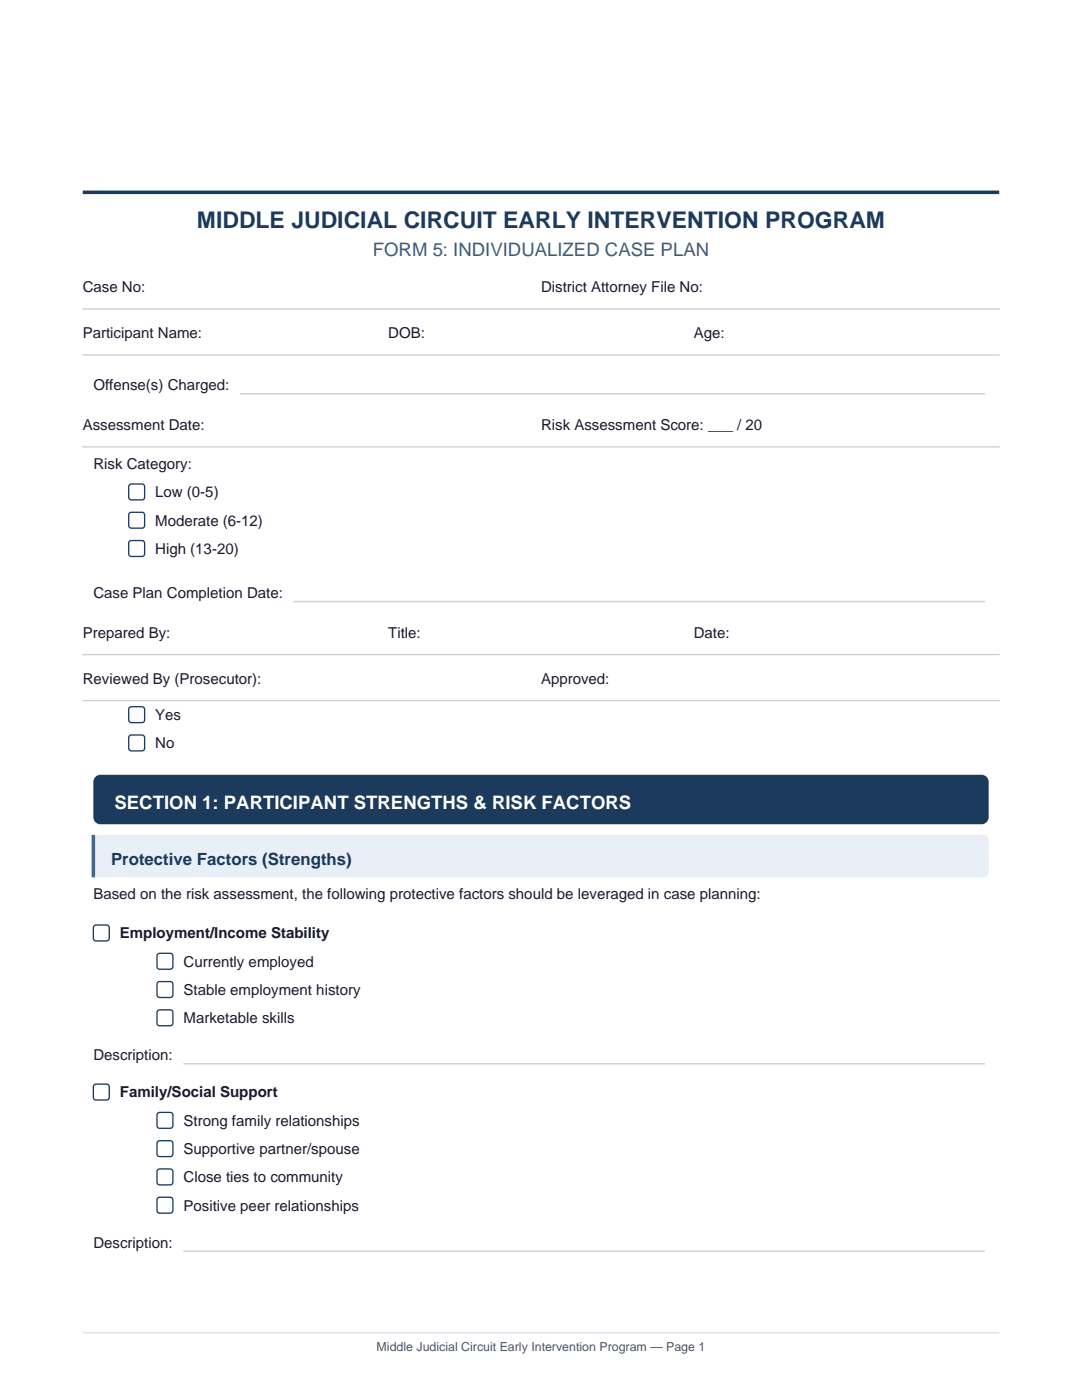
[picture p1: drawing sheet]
<svg xmlns="http://www.w3.org/2000/svg" width="216mm" height="279mm" viewBox="0 0 216 279" stroke-linecap="round" stroke-linejoin="round" font-family="sans-serif">
<defs><g id="words">
<text font-size="4.6" fill="#1b3a5c" x="39.3" y="45.4">MIDDLE JUDICIAL CIRCUIT EARLY INTERVENTION PROGRAM</text>
<text font-size="3.7" fill="#3d5a80" x="74.4" y="51.1">FORM 5: INDIVIDUALIZED CASE PLAN</text>
<text font-size="3.7" fill="#fff" x="22.9" y="161.5">SECTION 1: PARTICIPANT STRENGTHS &amp; RISK FACTORS</text>
<text font-size="3.4" fill="#1b3a5c" x="22.2" y="172.6">Protective Factors (Strengths)</text>
<g font-size="3" fill="#1a1a2e">
<text x="16.5" y="58.3">Case No:</text>
<text x="107.9" y="58.3">District Attorney File No:</text>
<text x="16.5" y="67.5">Participant Name:</text>
<text x="77.5" y="67.5">DOB:</text>
<text x="138.4" y="67.5">Age:</text>
<text x="18.6" y="77.9">Offense(s) Charged:</text>
<text x="16.5" y="85.8">Assessment Date:</text>
<text x="107.9" y="85.8">Risk Assessment Score: ___ / 20</text>
<text x="18.6" y="93.6">Risk Category:</text>
<text x="31" y="99.2">Low (0-5)</text>
<text x="31" y="104.9">Moderate (6-12)</text>
<text x="31" y="110.5">High (13-20)</text>
<text x="18.6" y="119.3">Case Plan Completion Date:</text>
<text x="16.5" y="127.3">Prepared By:</text>
<text x="77.5" y="127.3">Title:</text>
<text x="138.4" y="127.3">Date:</text>
<text x="16.5" y="136.5">Reviewed By (Prosecutor):</text>
<text x="107.9" y="136.5">Approved:</text>
<text x="31" y="143.7">Yes</text>
<text x="31" y="149.3">No</text>
<text x="18.6" y="179.5">Based on the risk assessment, the following protective factors should be leveraged in case planning:</text>
<text x="23.9" y="187.3">Employment/Income Stability</text>
<text x="36.6" y="192.9">Currently employed</text>
<text x="36.6" y="198.5">Stable employment history</text>
<text x="36.6" y="204.2">Marketable skills</text>
<text x="18.6" y="211.6">Description:</text>
<text x="23.9" y="219">Family/Social Support</text>
<text x="36.6" y="224.6">Strong family relationships</text>
<text x="36.6" y="230.3">Supportive partner/spouse</text>
<text x="36.6" y="235.9">Close ties to community</text>
<text x="36.6" y="241.6">Positive peer relationships</text>
<text x="18.6" y="249">Description:</text>
</g>
<text font-size="2.5" fill="#4a5568" x="75.2" y="269.5">Middle Judicial Circuit Early Intervention Program — Page 1</text>
</g></defs>
<path d="M16.5 38.4h182.9" fill="none" stroke="#1b3a5c" stroke-width=".71" stroke-linecap="butt"/>
<path d="M16.5 266h182.9" fill="none" stroke="#d0d7e0" stroke-width=".2"/>
<path d="M16.5 61.7h182.9M16.5 70.8h182.9M47.9 78.6h148.7M16.5 89.2h182.9" fill="none" stroke="#c8ced6" stroke-width=".26"/>
<g fill="#fff" stroke="#1b3a5c" stroke-width=".26">
<path d="M25.9 96.7l2.4-.1 .5 .3 .1 2.3-.3 .5-2.4 .1-.4-.3-.1-2.4z" fill-rule="evenodd"/>
<path d="M25.9 102.3l2.4-.1 .5 .3 .1 2.4-.3 .4-2.4 .1-.4-.3-.1-2.3z" fill-rule="evenodd"/>
<path d="M25.9 108l2.4-.1 .5 .2 .1 2.4-.3 .5-2.4 .1-.4-.3-.1-2.4z" fill-rule="evenodd"/>
</g>
<path d="M16.5 130.6h182.9M16.5 139.8h182.9M58.6 120.1h138" fill="none" stroke="#c8ced6" stroke-width=".26"/>
<g fill="#fff" stroke="#1b3a5c" stroke-width=".26">
<path d="M25.9 141.1l2.4-.1 .5 .3 .1 2.4-.3 .4-2.4 .1-.4-.2-.1-2.4z" fill-rule="evenodd"/>
<path d="M25.9 146.8l2.4-.1 .5 .2 .1 2.4-.3 .5-2.4 .1-.4-.3-.1-2.4z" fill-rule="evenodd"/>
</g>
<path d="M18.9 155.2l.7-.5 .4-.1h175.9a1.41 1.41 0 0 1 1.4 1.4v7.1a1.41 1.41 0 0 1-1.4 1.4h-175.9a1.41 1.41 0 0 1-1.4-1.4v-7.1z" fill-rule="evenodd" fill="#1b3a5c"/>
<path d="M19.1 166.8l.6-.2h176.5a1.06 1.06 0 0 1 1.1 1.1v6.3a1.06 1.06 0 0 1-1.1 1.1h-176.5a1.06 1.06 0 0 1-1.1-1.1v-6.3l.1-.4z" fill-rule="evenodd" fill="#e8eff7"/>
<path d="M18.6 166.6v8.5" fill="none" stroke="#2e6da4" stroke-width=".71" stroke-linecap="butt"/>
<g fill="#fff" stroke="#1b3a5c" stroke-width=".26">
<path d="M18.9 184.7l2.4-.1 .4 .3 .1 2.4-.3 .4-2.3 .1-.5-.3-.1-2.4z" fill-rule="evenodd"/>
<path d="M31.6 190.3h2.4l.4 .2 .1 2.4-.3 .5h-2.3l-.5-.2-.1-2.4z" fill-rule="evenodd"/>
<path d="M31.6 196l2.4-.1 .4 .3 .1 2.3-.3 .5-2.3 .1-.5-.3-.1-2.4z" fill-rule="evenodd"/>
<path d="M31.6 201.6l2.4-.1 .4 .3 .1 2.4-.3 .4-2.3 .1-.5-.2-.1-2.4z" fill-rule="evenodd"/>
</g>
<path d="M36.6 212.3h160" fill="none" stroke="#c8ced6" stroke-width=".26"/>
<g fill="#fff" stroke="#1b3a5c" stroke-width=".26">
<path d="M18.9 216.4h2.4l.4 .2 .1 2.4-.3 .5h-2.3l-.5-.2-.1-2.4z" fill-rule="evenodd"/>
<path d="M31.6 222.1l2.4-.1 .4 .3 .1 2.3-.3 .5-2.3 .1-.5-.3-.1-2.4z" fill-rule="evenodd"/>
<path d="M31.6 227.7l2.4-.1 .4 .3 .1 2.4-.3 .5h-2.3l-.5-.2-.1-2.4z" fill-rule="evenodd"/>
<path d="M31.6 233.4l2.4-.1 .4 .3 .1 2.3-.3 .5-2.3 .1-.5-.3-.1-2.4z" fill-rule="evenodd"/>
<path d="M31.6 239l2.4-.1 .4 .3 .1 2.4-.3 .4-2.3 .1-.5-.3-.1-2.3z" fill-rule="evenodd"/>
</g>
<path d="M36.6 249.7h160" fill="none" stroke="#c8ced6" stroke-width=".26"/>
<use href="#words"/>
</svg>
